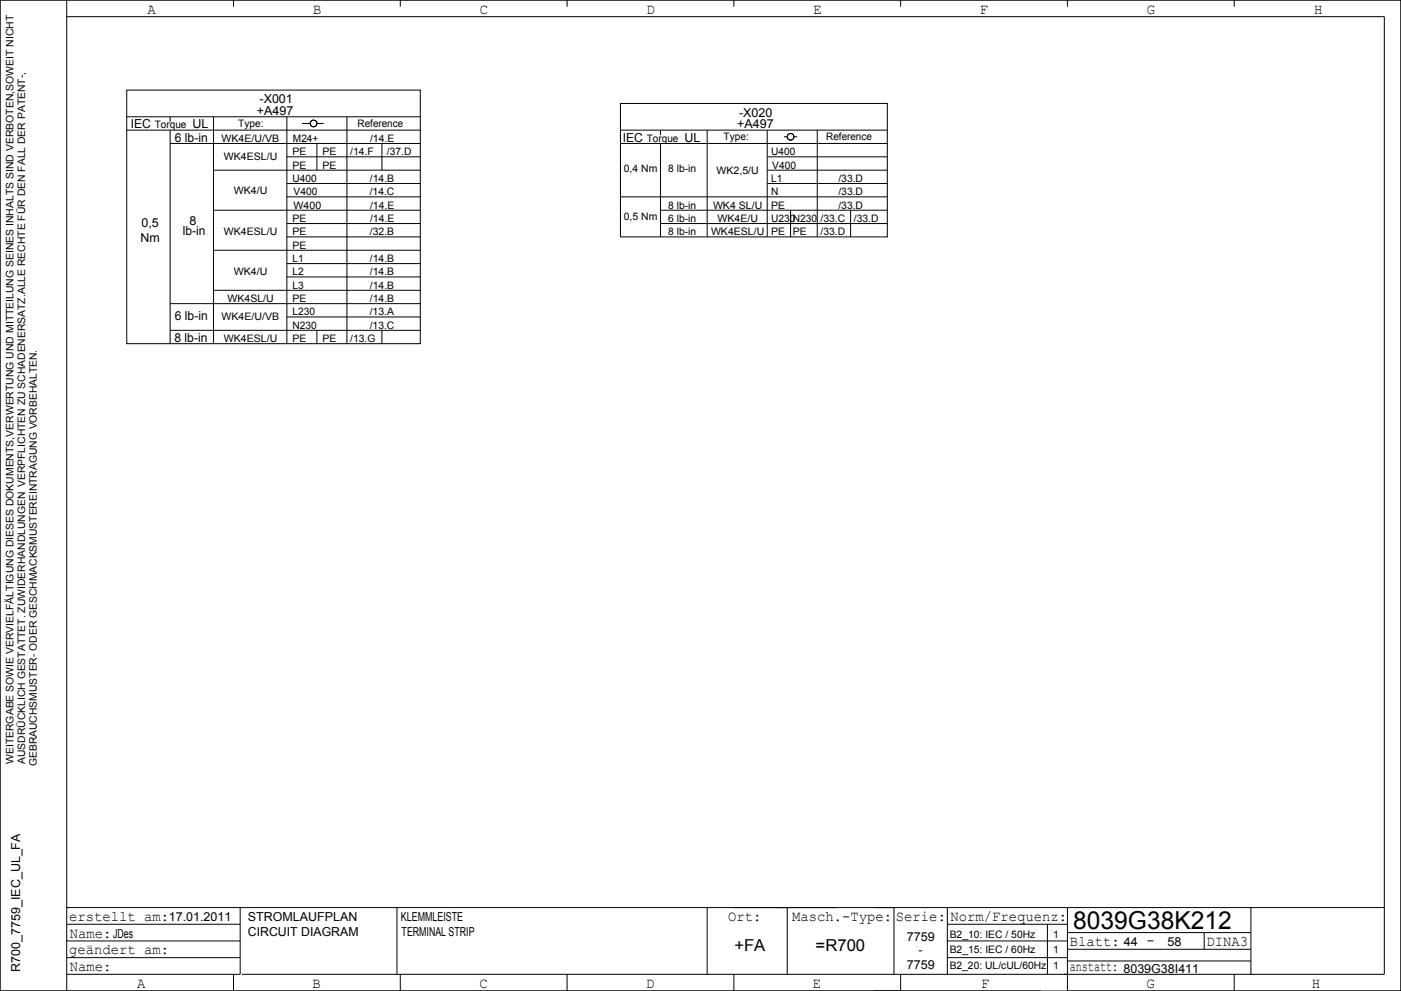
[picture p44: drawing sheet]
<svg xmlns="http://www.w3.org/2000/svg" width="420mm" height="297mm" viewBox="0 0 420 297" stroke-linecap="round" stroke-linejoin="round" font-family="sans-serif">
<defs><g id="words">
<text font-size="7.4" x="321.7" y="278.5">8039G38K212</text>
<g font-size="4.9">
<text x="220.1" y="285">+FA</text>
<text x="244.5" y="285">=R700</text>
</g>
<g font-size="4.4">
<text x="44.3" y="4.2">A</text>
<text x="93.8" y="4.2">B</text>
<text x="143.9" y="4.2">C</text>
<text x="193.9" y="4.2">D</text>
<text x="243.8" y="4.2">E</text>
<text x="293.8" y="4.2">F</text>
<text x="343.8" y="4.2">G</text>
<text x="394" y="4.2">H</text>
<text x="20.7" y="276">erstellt am:</text>
<text x="218.3" y="276">Ort:</text>
<text x="237.5" y="276">Masch.­Type:</text>
<text x="268.6" y="276">Serie:</text>
<text x="284.9" y="276">Norm/Frequenz:</text>
<text x="20.9" y="281">Name:</text>
<text x="20.7" y="286">geändert am:</text>
<text x="320.7" y="283.5">Blatt:</text>
<text x="343.7" y="283.2">­</text>
<text x="361.7" y="283.5">DINA3</text>
<text x="20.9" y="291">Name:</text>
<text x="320.7" y="291">anstatt:</text>
<text x="41.1" y="296">A</text>
<text x="93.7" y="296">B</text>
<text x="143.7" y="296">C</text>
<text x="193.7" y="296">D</text>
<text x="243.7" y="296">E</text>
<text x="294.1" y="296">F</text>
<text x="343.7" y="296">G</text>
<text x="393.3" y="296">H</text>
</g>
<g font-size="3.7">
<text x="77" y="34.5">+A497</text>
<text x="77.8" y="31">­X001</text>
<text x="221.5" y="35">­X020</text>
<text x="39.2" y="38.5">IEC</text>
<text x="57.7" y="38.5">UL</text>
<text x="221" y="38.5">+A497</text>
<text x="52.4" y="42.5">6 lb­in</text>
<text x="186.7" y="42.5">IEC</text>
<text x="205.2" y="42.5">UL</text>
<text x="42.4" y="68">0,5</text>
<text x="54.8" y="70.5">lb­in</text>
<text x="56.8" y="67.5">8</text>
<text x="42.1" y="72.5">Nm</text>
<text x="52.4" y="96">6 lb­in</text>
<text x="52.3" y="102.5">8 lb­in</text>
<text x="50.6" y="276">17.01.2011</text>
<text x="74.3" y="276">STROMLAUFPLAN</text>
<text x="120.2" y="276">KLEMMLEISTE</text>
<text x="33.9" y="281">JDes</text>
<text x="74.3" y="280.5">CIRCUIT DIAGRAM</text>
<text x="120.4" y="280.5">TERMINAL STRIP</text>
<text x="271.8" y="282">7759</text>
<text x="275.4" y="286">­</text>
<text x="336.9" y="283.5">44</text>
<text x="350" y="283.5">58</text>
<text x="6" y="291.3" transform="rotate(-90 6 291.3)">R700_7759_IEC_UL_FA</text>
<text x="271.8" y="290.5">7759</text>
<text x="336.8" y="291.5">8039G38I411</text>
</g>
<g font-size="3.1">
<text x="46.4" y="38.5">Torque</text>
<text x="71.4" y="38">Type:</text>
<text x="107.2" y="38">Reference</text>
<text x="66.4" y="42.5">WK4E/U/VB</text>
<text x="67.2" y="48">WK4ESL/U</text>
<text x="87.7" y="46.5">PE</text>
<text x="87.8" y="42.5">M24+</text>
<text x="96.7" y="46.5">PE</text>
<text x="105" y="46.5">/14.F</text>
<text x="110.9" y="42.5">/14.E</text>
<text x="116" y="46.5">/37.D</text>
<text x="193.9" y="42.5">Torque</text>
<text x="216.9" y="42">Type:</text>
<text x="231.2" y="46.5">U400</text>
<text x="247.7" y="42">Reference</text>
<text x="87.7" y="50.5">PE</text>
<text x="96.7" y="50.5">PE</text>
<text x="187" y="51.5">0,4 Nm</text>
<text x="200.3" y="51.5">8 lb­in</text>
<text x="214.8" y="52">WK2,5/U</text>
<text x="231.5" y="50.5">V400</text>
<text x="70.1" y="58">WK4/U</text>
<text x="87.7" y="54.5">U400</text>
<text x="88" y="58.5">V400</text>
<text x="110.9" y="58.5">/14.C</text>
<text x="110.9" y="54.5">/14.B</text>
<text x="231.2" y="54.5">L1</text>
<text x="231.2" y="58.5">N</text>
<text x="251.4" y="54.5">/33.D</text>
<text x="251.4" y="58.5">/33.D</text>
<text x="88" y="62.5">W400</text>
<text x="110.9" y="62.5">/14.E</text>
<text x="200.3" y="62.5">8 lb­in</text>
<text x="213.8" y="62.5">WK4 SL/U</text>
<text x="231.2" y="62.5">PE</text>
<text x="251.4" y="62.5">/33.D</text>
<text x="67.2" y="70.5">WK4ESL/U</text>
<text x="87.7" y="66.5">PE</text>
<text x="87.7" y="70.5">PE</text>
<text x="110.9" y="70.5">/32.B</text>
<text x="110.9" y="66.5">/14.E</text>
<text x="187" y="66">0,5 Nm</text>
<text x="200.3" y="70.5">8 lb­in</text>
<text x="200.3" y="66.5">6 lb­in</text>
<text x="213.1" y="70.5">WK4ESL/U</text>
<text x="215.1" y="66.5">WK4E/U</text>
<text x="231.2" y="66.5">U230N230</text>
<text x="231.2" y="70.5">PE</text>
<text x="237.7" y="70.5">PE</text>
<text x="246" y="66.5">/33.C</text>
<text x="246" y="70.5">/33.D</text>
<text x="256" y="66.5">/33.D</text>
<text x="87.7" y="74.5">PE</text>
<text x="70.1" y="82.5">WK4/U</text>
<text x="87.7" y="78.5">L1</text>
<text x="87.7" y="82.5">L2</text>
<text x="110.9" y="78.5">/14.B</text>
<text x="110.9" y="82.5">/14.B</text>
<text x="87.7" y="86.5">L3</text>
<text x="110.9" y="86.5">/14.B</text>
<text x="66.4" y="96">WK4E/U/VB</text>
<text x="68.2" y="90.5">WK4SL/U</text>
<text x="87.7" y="90.5">PE</text>
<text x="87.7" y="94.5">L230</text>
<text x="110.9" y="94.5">/13.A</text>
<text x="110.9" y="90.5">/14.B</text>
<text x="87.7" y="98.5">N230</text>
<text x="110.9" y="98.5">/13.C</text>
<text x="67.2" y="102.5">WK4ESL/U</text>
<text x="87.7" y="102.5">PE</text>
<text x="96.7" y="102.5">PE</text>
<text x="105" y="102.5">/13.G</text>
<text x="4" y="229" transform="rotate(-90 4 229)">WEITERGABE SOWIE VERVIELFÄLTIGUNG DIESES DOKUMENTS,VERWERTUNG UND MITTEILUNG SEINES INHALTS SIND VERBOTEN,SOWEIT NICHT</text>
<text x="7.5" y="229" transform="rotate(-90 7.5 229)">AUSDRÜCKLICH GESTATTET. ZUWIDERHANDLUNGEN VERPFLICHTEN ZU SCHADENERSATZ.ALLE RECHTE FÜR DEN FALL DER PATENT­,</text>
<text x="11" y="229.6" transform="rotate(-90 11 229.6)">GEBRAUCHSMUSTER­ ODER GESCHMACKSMUSTEREINTRAGUNG VORBEHALTEN.</text>
<text x="284.7" y="281">B2_10: IEC / 50Hz</text>
<text x="315.7" y="281">1</text>
<text x="284.7" y="285.5">B2_15: IEC / 60Hz</text>
<text x="315.7" y="285.5">1</text>
<text x="284.7" y="290.5">B2_20: UL/cUL/60Hz</text>
<text x="315.7" y="290.5">1</text>
</g>
</g></defs>
<g fill="none" stroke="#000" stroke-width=".3">
<path d="M0 0h420v297h-420zM20 0v297M20 5h395v287h-342.5M70 0v2M120 0v2M170 0v2M220 0v2M270 0v2M320 0v2M370 0v2M38 27h88v76h-88zM38 35h88"/>
<path d="M38 39h88M51 35v1.5M51 39v64M64 35v68M86 35v68M90.5 37h2.5M95 37h2M104 35v68M186 31h80v40h-80zM186 39h80M198 39v1.5M212 39v32"/>
<path d="M230 39v32M245 39v32M51 43h75M64 51h62M86 47h40M86 55h40M86 59h40M95 43v8M114.5 43v8M186 43h80M186 59h80M198 43v28"/>
<path d="M230 47h36M230 51h36M230 55h36M235 41h1M238 41h1M64 75h62M64 63h62M86 71h40M86 79h40M86 67h40M198 63h68M198 67h68"/>
<path d="M237 63v8M255 63v8M51 91h75M51 99h75M64 87h62M86 83h40M86 95h40M95 99v4M114.5 99v4M20 277h52M20 272h395M72 272v20h-52"/>
<path d="M119 272v20M212 272v20M236 272v20M268 272v20M284 272v20M284 277h36M314 277v15M320 272v25h100v-297h-420v297h312M320 279.5h55M361 279.5v5M375 272v20M20 287h52"/>
<path d="M20 282h52M70 292v5M120 292v5M170 292v5M220 292v5M270 292v5M284 287h36M284 282h36M320 284.5h55M320 288h55M370 292v5"/>
<circle cx="94" cy="37" r="1"/>
<circle cx="237" cy="41" r="1"/>
</g>
<use href="#words"/>
</svg>
